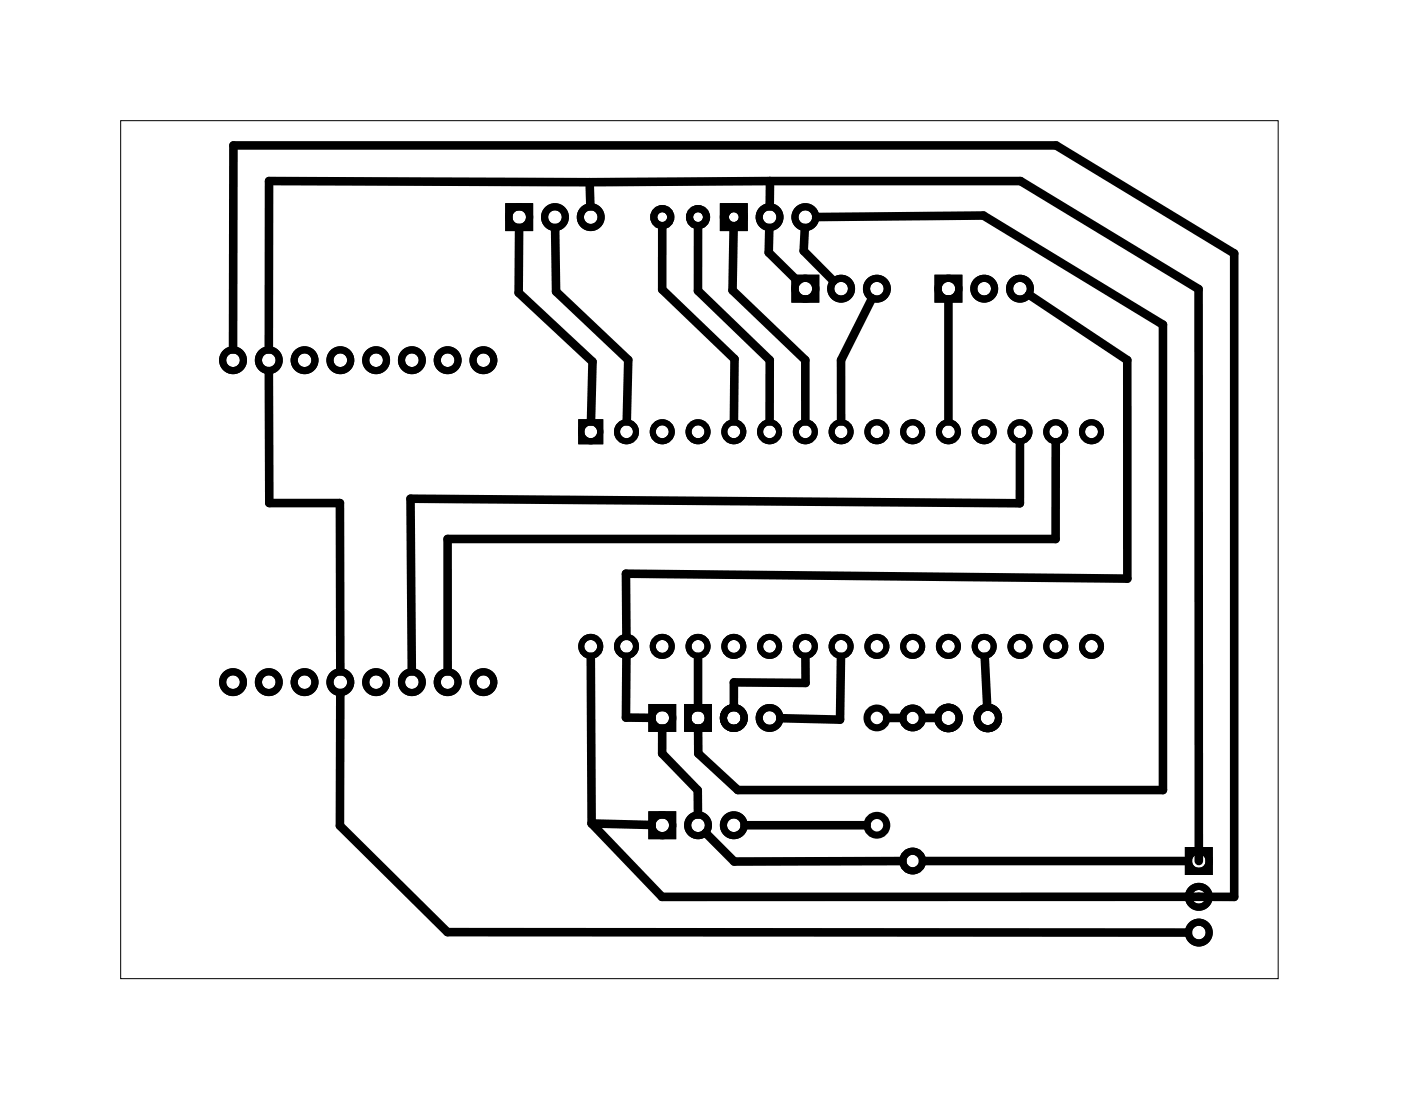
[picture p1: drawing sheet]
<svg xmlns="http://www.w3.org/2000/svg" width="99mm" height="78mm" viewBox="0 0 99 78" stroke-linecap="round" stroke-linejoin="round" font-family="sans-serif">
<path d="M8.6 8.6h82.2v60.9h-82.2z" fill="none" stroke="#000" stroke-width=".07"/>
<g fill="none" stroke="#000" stroke-width=".51">
<path d="M36.1 14.7h1.5v1.5h-1.5zM51.4 14.7h1.4v1.5h-1.4zM56.5 19.8h1.4v1.4h-1.4zM66.6 19.8h1.5v1.4h-1.5zM46.3 50.2h1.5v1.5h-1.5zM46.3 57.9h1.5v1.4h-1.5zM48.8 50.2h1.5v1.5h-1.5zM84.4 60.4h1.5v1.5h-1.5z"/>
<circle cx="36.9" cy="15.4" r=".74"/>
<circle cx="39.4" cy="15.4" r=".74"/>
<circle cx="41.9" cy="15.4" r=".74"/>
<circle cx="47" cy="15.4" r=".6"/>
<circle cx="49.6" cy="15.4" r=".6"/>
<circle cx="52.1" cy="15.4" r=".6"/>
<circle cx="52.1" cy="15.4" r=".74"/>
<circle cx="54.6" cy="15.4" r=".74"/>
<circle cx="57.2" cy="15.4" r=".74"/>
<circle cx="16.5" cy="25.6" r=".74"/>
<circle cx="19.1" cy="25.6" r=".74"/>
<circle cx="21.6" cy="25.6" r=".74"/>
<circle cx="24.2" cy="25.6" r=".74"/>
<circle cx="26.7" cy="25.6" r=".74"/>
<circle cx="29.2" cy="25.6" r=".74"/>
<circle cx="31.8" cy="25.6" r=".74"/>
<circle cx="34.3" cy="25.6" r=".74"/>
<circle cx="57.2" cy="20.5" r=".74"/>
<circle cx="59.7" cy="20.5" r=".74"/>
<circle cx="62.3" cy="20.5" r=".74"/>
<circle cx="67.3" cy="20.5" r=".74"/>
<circle cx="69.9" cy="20.5" r=".74"/>
<circle cx="72.4" cy="20.5" r=".74"/>
<circle cx="16.5" cy="48.4" r=".74"/>
<circle cx="19.1" cy="48.4" r=".74"/>
<circle cx="21.6" cy="48.4" r=".74"/>
<circle cx="24.2" cy="48.4" r=".74"/>
<circle cx="26.7" cy="48.4" r=".74"/>
<circle cx="29.2" cy="48.4" r=".74"/>
<circle cx="31.8" cy="48.4" r=".74"/>
<circle cx="34.3" cy="48.4" r=".74"/>
<circle cx="47" cy="51" r=".74"/>
<circle cx="47" cy="58.6" r=".74"/>
<circle cx="49.6" cy="51" r=".74"/>
<circle cx="49.6" cy="58.6" r=".74"/>
<circle cx="52.1" cy="51" r=".74"/>
<circle cx="52.1" cy="58.6" r=".74"/>
<circle cx="54.6" cy="51" r=".74"/>
<circle cx="62.3" cy="58.6" r=".7"/>
<circle cx="62.3" cy="51" r=".7"/>
<circle cx="64.8" cy="51" r=".7"/>
<circle cx="67.3" cy="51" r=".76"/>
<circle cx="70.1" cy="51" r=".76"/>
<circle cx="64.8" cy="61.1" r=".7"/>
<circle cx="85.1" cy="66.2" r=".74"/>
<circle cx="85.1" cy="61.1" r=".74"/>
<circle cx="85.1" cy="63.7" r=".74"/>
</g>
<g fill="none" stroke="#000" stroke-width=".43">
<path d="M41.3 30h1.3v1.3h-1.3z"/>
<circle cx="41.9" cy="30.7" r=".67"/>
<circle cx="44.5" cy="30.7" r=".67"/>
<circle cx="47" cy="30.7" r=".67"/>
<circle cx="49.6" cy="30.7" r=".67"/>
<circle cx="52.1" cy="30.7" r=".67"/>
<circle cx="54.6" cy="30.7" r=".67"/>
<circle cx="57.2" cy="30.7" r=".67"/>
<circle cx="59.7" cy="30.7" r=".67"/>
<circle cx="62.3" cy="30.7" r=".67"/>
<circle cx="64.8" cy="30.7" r=".67"/>
<circle cx="67.3" cy="30.7" r=".67"/>
<circle cx="69.9" cy="30.7" r=".67"/>
<circle cx="72.4" cy="30.7" r=".67"/>
<circle cx="75" cy="30.7" r=".67"/>
<circle cx="77.5" cy="30.7" r=".67"/>
<circle cx="41.9" cy="45.9" r=".67"/>
<circle cx="44.5" cy="45.9" r=".67"/>
<circle cx="47" cy="45.9" r=".67"/>
<circle cx="49.6" cy="45.9" r=".67"/>
<circle cx="52.1" cy="45.9" r=".67"/>
<circle cx="54.6" cy="45.9" r=".67"/>
<circle cx="57.2" cy="45.9" r=".67"/>
<circle cx="59.7" cy="45.9" r=".67"/>
<circle cx="62.3" cy="45.9" r=".67"/>
<circle cx="64.8" cy="45.9" r=".67"/>
<circle cx="67.3" cy="45.9" r=".67"/>
<circle cx="69.9" cy="45.9" r=".67"/>
<circle cx="72.4" cy="45.9" r=".67"/>
<circle cx="75" cy="45.9" r=".67"/>
<circle cx="77.5" cy="45.9" r=".67"/>
</g>
<g fill="none" stroke="#000" stroke-width=".61">
<path d="M36.9 16.2l-.1 4.6 5.3 4.9-.1 4.2M39.4 16.2l.1 4.5 5.1 4.9-.1 4.3M41.9 12.9h-22.8v11.9M41.9 12.9v1.8M47 16v4.6l5.2 4.9-.1 4.4M49.6 16v4.6l5.1 5-.1 4.3M52.1 16l-.1 4.6 5.2 5v4.3M54.6 16.2v1.7l2 2.1M54.7 12.9h-12.8M54.7 12.9h17.8l12.6 7.6v40.6M54.7 12.9v1.8M57.1 16.2v1.6l2.1 2.2"/>
<path d="M58 15.4l11.8-.1 12.8 7.8v33h-30.2l-2.8-2.6v-1.8M16.5 24.8l.1-14.5h58.4l12.6 7.7v45.7h-40.6l-5-5.2M19.1 26.3v9.4h5l.1 12M61.9 21.2l-2.2 4.4v4.3M67.3 21.3v8.6M72.4 31.4v4.3l-43.2-.3v12.3M73.1 20.9l6.9 4.7 .1 15.5-35.7-.4 .1 4.5M75 31.4v6.9h-43.2v9.4M24.2 49.2l-.1 9.4 7.7 7.6h52.6M42 46.6v11.9M42 58.5l4.3 .1M44.5 46.6l-.1 4.4h1.9"/>
<path d="M47 51.7v1.8l2.5 2.6 .1 1.7M49.6 46.6v3.6M50.1 59.1l2 2.1 12-.1M52.9 58.6h8.6M57.2 46.6v1.9h-5.1v1.7M59.7 46.6v4.5l-4.3-.1M63 51h1.1M65.5 51h1.1M69.9 46.6l.2 3.6M65.5 61.1h18.9"/>
</g>
</svg>
